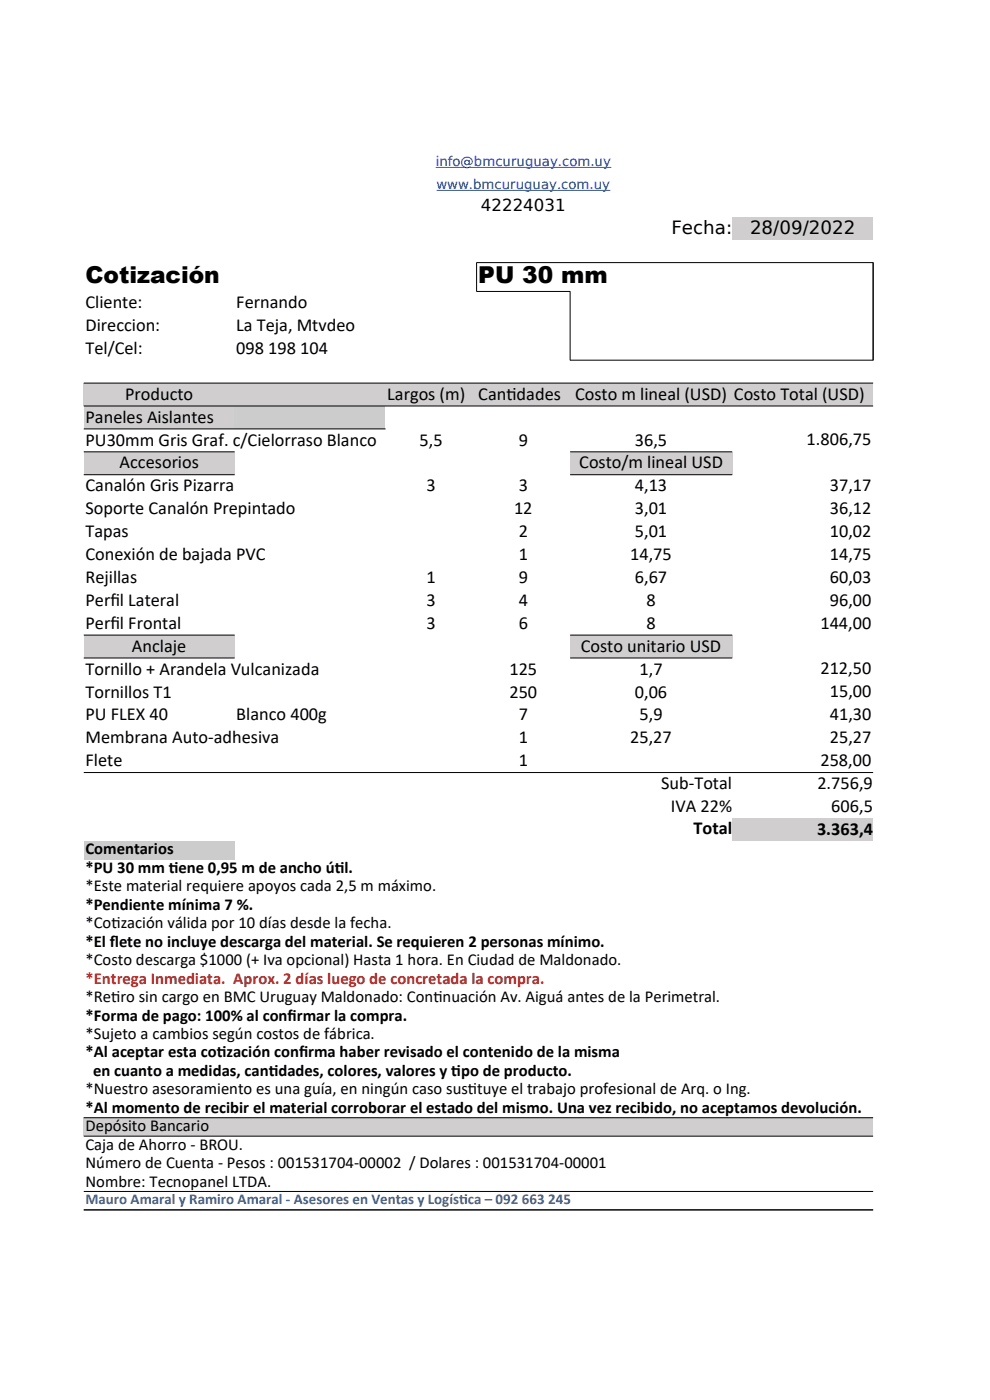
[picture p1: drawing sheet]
<svg xmlns="http://www.w3.org/2000/svg" width="210mm" height="297mm" viewBox="0 0 210 297" stroke-linecap="round" stroke-linejoin="round" font-family="sans-serif">
<defs><g id="words">
<g font-size="4.9">
<text x="18.1" y="60">Cotización</text>
<text x="101.5" y="60">PU 30 mm</text>
</g>
<g font-size="3.9">
<text x="142.4" y="49.6">Fecha:</text>
<text x="159.1" y="49.6">28/09/2022</text>
<text x="18.1" y="65.4">Cliente:</text>
<text x="50.1" y="65.4">Fernando</text>
<text x="18.1" y="70.2">Direccion:</text>
<text x="50.1" y="70.2">La Teja, Mtvdeo</text>
<text x="18.1" y="75.1">Tel/Cel:</text>
<text x="50.1" y="75.1">098 198 104</text>
<text x="18.1" y="89.7">Paneles Aislantes</text>
<text x="26.5" y="84.8">Producto</text>
<text x="82.2" y="84.8">Largos (m)</text>
<text x="101.5" y="84.8">Cant</text>
<text x="107.4" y="84.8">idades</text>
<text x="122" y="84.8">Costo m lineal (USD) Costo Total (USD)</text>
<text x="18.1" y="94.5">PU30mm Gris Graf. c/Cielorraso Blanco</text>
<text x="89" y="94.5">5,5</text>
<text x="110" y="94.5">9</text>
<text x="134.7" y="94.5">36,5</text>
<text x="171.1" y="94.4">1.806,75</text>
<text x="25.4" y="99.4">Accesorios</text>
<text x="122.9" y="99.4">Costo/m lineal USD</text>
<text x="18.1" y="104.3">Canalón Gris Pizarra</text>
<text x="90.5" y="104.3">3</text>
<text x="110" y="104.3">3</text>
<text x="134.7" y="104.3">4,13</text>
<text x="176" y="104.3">37,17</text>
<text x="18.1" y="109.1">Soporte Canalón Prepintado</text>
<text x="18.1" y="114">Tapas</text>
<text x="109" y="109.1">12</text>
<text x="110" y="114">2</text>
<text x="134.7" y="109.1">3,01</text>
<text x="134.7" y="114">5,01</text>
<text x="176" y="109.1">36,12</text>
<text x="176" y="114">10,02</text>
<text x="18.1" y="118.8">Conexión de bajada PVC</text>
<text x="110" y="118.8">1</text>
<text x="133.7" y="118.8">14,75</text>
<text x="176" y="118.8">14,75</text>
<text x="18.1" y="123.7">Rejillas</text>
<text x="90.5" y="123.7">1</text>
<text x="110" y="123.7">9</text>
<text x="134.7" y="123.7">6,67</text>
<text x="176" y="123.7">60,03</text>
<text x="18.1" y="128.6">Perf</text>
<text x="23.4" y="128.6">il Lateral</text>
<text x="90.5" y="128.6">3</text>
<text x="110" y="128.6">4</text>
<text x="137.2" y="128.6">8</text>
<text x="176" y="128.6">96,00</text>
<text x="18.1" y="133.4">Perf</text>
<text x="23.4" y="133.4">il Frontal</text>
<text x="90.5" y="133.4">3</text>
<text x="110" y="133.4">6</text>
<text x="137.2" y="133.4">8</text>
<text x="174" y="133.4">144,00</text>
<text x="18.1" y="143.1">Tornillo + Arandela Vulcanizada</text>
<text x="28" y="138.3">Anclaje</text>
<text x="108.1" y="143.1">125</text>
<text x="123.2" y="138.3">Costo unitario USD</text>
<text x="135.7" y="143.1">1,7</text>
<text x="174" y="143">212,50</text>
<text x="18.1" y="148">Tornillos T1</text>
<text x="108.1" y="148">250</text>
<text x="134.7" y="148">0,06</text>
<text x="176" y="147.9">15,00</text>
<text x="18.1" y="152.8">PU FLEX 40</text>
<text x="50.1" y="152.8">Blanco 400g</text>
<text x="110" y="152.8">7</text>
<text x="135.7" y="152.8">5,9</text>
<text x="176" y="152.7">41,30</text>
<text x="18.1" y="157.7">Membrana Auto-adhesiva</text>
<text x="110" y="157.7">1</text>
<text x="133.7" y="157.7">25,27</text>
<text x="176" y="157.6">25,27</text>
<text x="18.1" y="162.6">Flete</text>
<text x="110" y="162.6">1</text>
<text x="140.2" y="167.3">Sub-Total</text>
<text x="173.4" y="167.4">2.756,9</text>
<text x="174" y="162.6">258,00</text>
<text x="142.3" y="172.2">IVA 22%</text>
<text x="176.4" y="172.3">606,5</text>
<text x="147.1" y="177">Total</text>
<text x="173.3" y="177.1">3.363,4</text>
</g>
<g font-size="3.5">
<text x="102" y="44.8">42224031</text>
<text x="18.1" y="181.2">Comentarios</text>
<text x="18.1" y="185.2">*PU 30 mm t</text>
<text x="35.8" y="185.2">iene 0,95 m de ancho út</text>
<text x="71" y="185.2">il.</text>
<text x="18.1" y="189.1">*Este material requiere apoyos cada 2,5 m máximo.</text>
<text x="18.1" y="193">*Pendiente mínima 7 %.</text>
<text x="18.1" y="197">*Cot</text>
<text x="23.6" y="197">ización válida por 10 días desde la fecha.</text>
<text x="18.1" y="200.9">*El f</text>
<text x="23.3" y="200.9">lete no incluye descarga del material. Se requieren 2 personas mínimo.</text>
<text x="18.1" y="204.8">*Costo descarga $1000 (+ Iva opcional) Hasta 1 hora. En Ciudad de Maldonado.</text>
<text x="18.1" y="212.6">*Ret</text>
<text x="23.6" y="212.6">iro sin cargo en BMC Uruguay Maldonado: Cont</text>
<text x="91.9" y="212.6">inuación Av. Aiguá antes de la Perimetral.</text>
<text x="18.1" y="216.5">*Forma de pago: 100% al conf</text>
<text x="18.1" y="220.4">*Sujeto a cambios según costos de fábrica.</text>
<text x="61" y="216.5">irmar la compra.</text>
<text x="18.1" y="224.3">*Al aceptar esta cot</text>
<text x="46" y="224.3">ización conf</text>
<text x="63.4" y="224.3">irma haber revisado el contenido de la misma</text>
<text x="18.1" y="232.2">*Nuestro asesoramiento es una guía, en ningún caso sust</text>
<text x="19.7" y="228.3">en cuanto a medidas, cant</text>
<text x="57" y="228.3">idades, colores, valores y t</text>
<text x="95.7" y="228.3">ipo de producto.</text>
<text x="99.3" y="232.2">ituye el trabajo profesional de Arq. o Ing.</text>
<text x="18.1" y="236">*Al momento de recibir el material corroborar el estado del mismo. Una vez recibido, no aceptamos devolución.</text>
<text x="18.1" y="240">Depósito Bancario</text>
<text x="18.1" y="243.9">Caja de Ahorro - BROU.</text>
<text x="18.1" y="247.8">Número de Cuenta - Pesos : 001531704-00002 / Dolares : 001531704-00001</text>
<text x="18.1" y="251.7">Nombre: Tecnopanel LTDA.</text>
</g>
<text font-size="3.5" fill="#c9211e" x="18.1" y="208.7">*Entrega Inmediata. Aprox. 2 días luego de concretada la compra.</text>
<g font-size="3.2" fill="#3465a4">
<text x="18.1" y="255.5">Mauro Amaral y Ramiro Amaral - Asesores en Ventas y Logíst</text>
<text x="97.4" y="255.5">ica – 092 663 245</text>
</g>
<g font-size="2.8" fill="#00f">
<text x="92.4" y="35.2">info@bmcuruguay.com.uy</text>
<text x="92.6" y="40.1">www.bmcuruguay.com.uy</text>
</g>
</g></defs>
<g fill="#d0cece">
<path d="M155.3 46h29.9v4.8h-29.9z" fill-rule="evenodd"/>
<path d="M17.8 81.2h167.4v4.9h-167.4z" fill-rule="evenodd"/>
<path d="M17.8 86.1h32v4.9h-32z" fill-rule="evenodd"/>
</g>
<path d="M49.8 86.1h32v4.9h-32z" fill-rule="evenodd" fill="#ccc"/>
<g fill="#d0cece">
<path d="M17.8 95.8h32v4.9h-32z" fill-rule="evenodd"/>
<path d="M120.9 95.8h34.4v4.9h-34.4z" fill-rule="evenodd"/>
<path d="M17.8 134.7h32v4.9h-32z" fill-rule="evenodd"/>
<path d="M120.9 134.7h34.4v4.9h-34.4z" fill-rule="evenodd"/>
<path d="M155.3 173.6h29.9v4.9h-29.9z" fill-rule="evenodd"/>
</g>
<path d="M17.8 178.4h32v4h-32z" fill-rule="evenodd" fill="#ccc"/>
<path d="M17.8 237.1h167.4v3.9h-167.4z" fill-rule="evenodd" fill="#d0cece"/>
<g fill="none" stroke="#000" stroke-width=".21">
<path d="M120.9 61.8v14.6h64.3v-20.7h-84.1v6.2l19.9-.1M17.8 81.3h167.4M17.8 86.1h167.4M17.8 91h64M17.8 95.9h32M120.9 95.9h34.4M17.8 100.7h32M120.9 100.7h34.4M17.8 134.7h32M17.8 139.6h32M120.9 134.7h34.4M120.9 139.6h34.4"/>
<path d="M17.8 163.9h167.4M17.8 237.1h167.4M17.8 241h167.4M17.8 252.8h167.4M17.8 256.7h167.4"/>
</g>
<path d="M92.4 35.5h37.3M92.6 40.4h36.9" fill="none" stroke="#00f" stroke-width=".21"/>
<use href="#words"/>
</svg>
